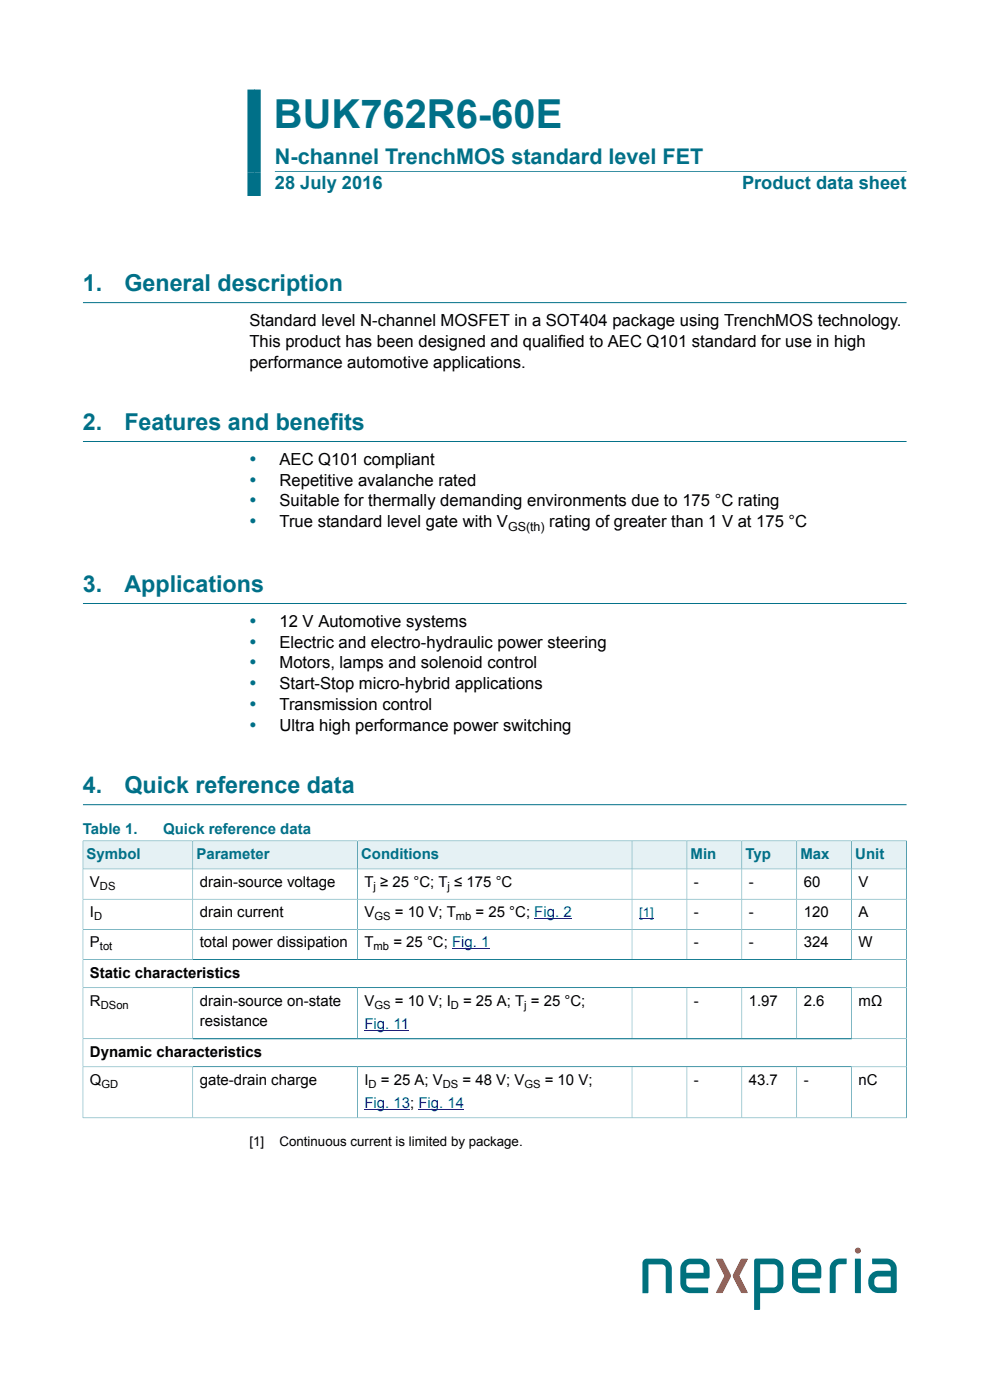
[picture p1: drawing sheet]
<svg xmlns="http://www.w3.org/2000/svg" width="210mm" height="297mm" viewBox="0 0 210 297" stroke-linecap="round" stroke-linejoin="round" font-family="sans-serif">
<defs><g id="words">
<text font-size="8.5" fill="#007088" x="58.1" y="27.2">BUK762R6-60E</text>
<g font-size="4.9" fill="#007088">
<text x="17.6" y="61.8">1.</text>
<text x="26.4" y="61.8">General description</text>
<text x="17.6" y="91.2">2.</text>
<text x="26.4" y="91.2">Features and benefits</text>
<text x="17.6" y="125.6">3.</text>
<text x="26.4" y="125.6">Applications</text>
<text x="17.6" y="168.3">4.</text>
<text x="26.4" y="168.3">Quick reference data</text>
</g>
<text font-size="4.6" fill="#007088" x="58.3" y="34.8">N-channel TrenchMOS standard level FET</text>
<g font-size="4.2" fill="#007088">
<text x="52.9" y="98.8">•</text>
<text x="52.9" y="103.2">•</text>
<text x="52.9" y="107.6">•</text>
<text x="52.9" y="112">•</text>
<text x="52.9" y="133.2">•</text>
<text x="52.9" y="137.6">•</text>
<text x="52.9" y="142">•</text>
<text x="52.9" y="146.4">•</text>
<text x="52.9" y="150.8">•</text>
<text x="52.9" y="155.2">•</text>
</g>
<g font-size="3.9" fill="#007088">
<text x="58.3" y="40.1">28 July 2016</text>
<text x="157.4" y="40.1">Product data sheet</text>
</g>
<g font-size="3.5">
<text x="52.9" y="69.2">Standard level N-channel MOSFET in a SOT404 package using TrenchMOS technology.</text>
<text x="52.9" y="73.6">This product has been designed and qualified to AEC Q101 standard for use in high</text>
<text x="52.9" y="78">performance automotive applications.</text>
<text x="59.3" y="98.6">AEC Q101 compliant</text>
<text x="59.3" y="103">Repetitive avalanche rated</text>
<text x="59.3" y="107.4">Suitable for thermally demanding environments due to 175 °C rating</text>
<text x="59.3" y="111.9">True standard level gate with V</text>
<text x="116.5" y="111.9">rating of greater than 1 V at 175 °C</text>
<text x="59.3" y="133">12 V Automotive systems</text>
<text x="59.3" y="137.4">Electric and electro-hydraulic power steering</text>
<text x="59.3" y="141.8">Motors, lamps and solenoid control</text>
<text x="59.3" y="146.2">Start-Stop micro-hybrid applications</text>
<text x="59.3" y="150.6">Transmission control</text>
<text x="59.3" y="155">Ultra high performance power switching</text>
</g>
<g font-size="3.2" fill="#007088">
<text x="17.6" y="177">Table 1.</text>
<text x="34.6" y="177">Quick reference data</text>
<text x="18.4" y="182.2">Symbol</text>
<text x="41.7" y="182.2">Parameter</text>
<text x="76.6" y="182.2">Conditions</text>
<text x="146.5" y="182.2">Min</text>
<text x="158.1" y="182.2">Typ</text>
<text x="169.8" y="182.2">Max</text>
<text x="181.4" y="182.2">Unit</text>
</g>
<g font-size="3.2">
<text x="19.1" y="188.1">V</text>
<text x="42.4" y="188.1">drain-source voltage</text>
<text x="77.3" y="188.1">T ≥ 25 °C; T ≤ 175 °C</text>
<text x="147.2" y="188.1">-</text>
<text x="158.8" y="188.1">-</text>
<text x="170.5" y="188.1">60</text>
<text x="182.1" y="188.1">V</text>
<text x="19.1" y="194.6">I</text>
<text x="42.4" y="194.6">drain current</text>
<text x="77.3" y="194.6">V</text>
<text x="83.7" y="194.6">= 10 V; T</text>
<text x="100.9" y="194.6">= 25 °C; Fig. 2</text>
<text x="147.2" y="194.6">-</text>
<text x="158.8" y="194.6">-</text>
<text x="170.5" y="194.6">120</text>
<text x="182.1" y="194.6">A</text>
<text x="19.1" y="201">P</text>
<text x="42.4" y="201">total power dissipation</text>
<text x="77.3" y="201">T</text>
<text x="83.4" y="201">= 25 °C; Fig. 1</text>
<text x="147.2" y="201">-</text>
<text x="158.8" y="201">-</text>
<text x="170.5" y="201">324</text>
<text x="182.1" y="201">W</text>
<text x="19.1" y="207.4">Static characteristics</text>
<text x="19.1" y="213.3">R</text>
<text x="42.4" y="213.3">drain-source on-state</text>
<text x="77.3" y="213.3">V</text>
<text x="83.7" y="213.3">= 10 V; I</text>
<text x="98.2" y="213.3">= 25 A; T = 25 °C;</text>
<text x="147.2" y="213.3">-</text>
<text x="158.8" y="213.3">1.97</text>
<text x="170.5" y="213.3">2.6</text>
<text x="182.1" y="213.3">mΩ</text>
<text x="42.4" y="217.8">resistance</text>
<text x="19.1" y="224.2">Dynamic characteristics</text>
<text x="19.1" y="230.1">Q</text>
<text x="42.4" y="230.1">gate-drain charge</text>
<text x="77.3" y="230.1">I</text>
<text x="80.8" y="230.1">= 25 A; V</text>
<text x="98.1" y="230.1">= 48 V; V</text>
<text x="115.5" y="230.1">= 10 V;</text>
<text x="147.2" y="230.1">-</text>
<text x="158.8" y="230.1">43.7</text>
<text x="170.5" y="230.1">-</text>
<text x="182.1" y="230.1">nC</text>
</g>
<g font-size="3.2" fill="#00f">
<text x="77.3" y="218.2">Fig. 11</text>
<text x="77.3" y="235">Fig. 13; Fig. 14</text>
</g>
<text font-size="2.8" fill="#00f" x="135.5" y="194.6">[1]</text>
<g font-size="2.8">
<text x="52.9" y="243.1">[1]</text>
<text x="59.3" y="243.1">Continuous current is limited by package.</text>
</g>
<text font-size="2.6" x="107.8" y="112.5">GS(th)</text>
<g font-size="2.4">
<text x="21.2" y="188.8">DS</text>
<text x="79.3" y="188.8">j</text>
<text x="94.9" y="188.8">j</text>
<text x="20" y="195.2">D</text>
<text x="79.4" y="195.2">GS</text>
<text x="96.7" y="195.2">mb</text>
<text x="21.2" y="201.6">tot</text>
<text x="79.3" y="201.6">mb</text>
<text x="21.4" y="214">DSon</text>
<text x="79.4" y="214">GS</text>
<text x="95.6" y="214">D</text>
<text x="111.2" y="214">j</text>
<text x="21.5" y="230.7">GD</text>
<text x="78.2" y="230.7">D</text>
<text x="93.9" y="230.7">DS</text>
<text x="111.2" y="230.7">GS</text>
</g>
</g></defs>
<path d="M53.9 19v22.6" fill="none" stroke="#007088" stroke-width="2.8" stroke-linecap="butt"/>
<path d="M58.3 36.3h134M17.6 64.2h174.7M17.6 93.7h174.7M17.6 128h174.7M17.6 170.7h174.7" fill="none" stroke="#007088" stroke-width=".21"/>
<path d="M17.7 178.5h23.1v5.8h-23.1z" fill="#e5f1f4"/>
<path d="M17.6 178.3v6h23.3v-5.9h-23.4" fill="none" stroke="#007088" stroke-width=".21"/>
<path d="M41 178.5h34.8v5.8h-34.8z" fill="#e5f1f4"/>
<path d="M40.9 178.4h34.9v5.9h-34.9z" fill="none" stroke="#007088" stroke-width=".21"/>
<path d="M75.9 178.5h58.1v5.8h-58.1z" fill="#e5f1f4"/>
<path d="M75.8 178.4h58.3v5.9h-58.3z" fill="none" stroke="#007088" stroke-width=".21"/>
<path d="M134.1 178.5h11.5v5.8h-11.5z" fill="#e5f1f4"/>
<path d="M134.1 178.4h11.6v5.9h-11.6z" fill="none" stroke="#007088" stroke-width=".21"/>
<path d="M145.8 178.5h11.5v5.8h-11.5z" fill="#e5f1f4"/>
<path d="M145.7 178.4h11.7v5.9h-11.7z" fill="none" stroke="#007088" stroke-width=".21"/>
<path d="M157.4 178.5h11.5v5.8h-11.5z" fill="#e5f1f4"/>
<path d="M157.4 178.4h11.6v5.9h-11.6z" fill="none" stroke="#007088" stroke-width=".21"/>
<path d="M169.1 178.5h11.5v5.8h-11.5z" fill="#e5f1f4"/>
<path d="M169 178.4h11.7v5.9h-11.7z" fill="none" stroke="#007088" stroke-width=".21"/>
<path d="M180.7 178.5h11.5v5.8h-11.5z" fill="#e5f1f4"/>
<g fill="none" stroke="#007088" stroke-width=".21">
<path d="M192.3 178.3v58.9M192.4 178.4h-11.7v25.2M17.6 190.8h174.7M17.6 197.2h174.7M40.9 184.3v19.3M75.8 184.3v19.3M134.1 184.3v19.3M145.7 184.3v19.3M157.4 184.3v19.3M169 184.3v19.3M192.3 184.3h-174.7v52.9M17.6 203.6h174.7"/>
<path d="M17.6 209.5h174.7M40.9 209.5v10.9M75.8 209.5v10.9M134.1 209.5v10.9M145.7 209.5v10.9M157.4 209.5v10.9M169 209.5v10.9M180.7 209.5v10.9M17.5 237.1h174.9M17.6 220.4h174.7M17.6 226.3h174.7M40.9 226.3v10.8"/>
<path d="M75.8 226.3v10.8M134.1 226.3v10.8M145.7 226.3v10.8M157.4 226.3v10.8M169 226.3v10.8M180.7 226.3v10.8"/>
</g>
<path d="M113.3 194.9h8M135.5 194.9h3.2M77.3 218.5h9.5M95.9 201.3h7.9M77.3 235.3h9.7M88.8 235.3h9.7" fill="none" stroke="#00f" stroke-width=".21"/>
<g fill="#00717d">
<path d="M136.6 267.3l.6-.3h3.2a2.13 2.13 0 0 1 2.1 2.1v5.2h-1.1l-.2-.1v-5.1a.87 .87 0 0 0-.8-.9h-2.9v6l-.1 .1h-1.1v-6.3z"/>
<path d="M176.6 267.6a3.2 3.2 0 0 1 3-.6l-.1 1.1-1.4 .1a.87 .87 0 0 0-.8 .9v5l-.2 .2h-1.1v-5.2l.1-.5z"/>
<path d="M181.3 267h1.1l.2 .2v7.1h-1.1l-.2-.1z"/>
<path d="M160 267.2v10.7h1.1l.1-.2v-3.4h2.8a2.13 2.13 0 0 0 2.2-2.1v-3.1a2.09 2.09 0 0 0-2.1-2.1h-3.7zM161.3 268.2h2.8a.87 .87 0 0 1 .8 .9v3.2a.87 .87 0 0 1-.8 .8h-2.8z"/>
<path d="M185 267v1l.2 .2h2.9a1 1 0 0 1 .8 1.4h-2.6a2.37 2.37 0 0 0-2.1 2.4 2.37 2.37 0 0 0 2.1 2.3h3.4l.5-.2v-5a2.13 2.13 0 0 0-2.1-2.1zM185.7 271.1l.6-.3h2.6v2.3h-2.6a1.21 1.21 0 0 1-.9-.8 1.21 1.21 0 0 1 .3-1.2z"/>
</g>
<circle cx="182" cy="265.3" r=".64" fill="#f05128"/>
<g fill="#00717d">
<path d="M145.8 268.4l.6-.2h2a.87 .87 0 0 1 .8 .9v.9h-3.6v-.9zM144.9 267.6a2.31 2.31 0 0 0-.6 1.9v2.4a2.13 2.13 0 0 0 2.1 2.4h3.8v-1l-.1-.2h-3.7a.87 .87 0 0 1-.8-.8v-1.1h4.8a3.7 3.7 0 0 0 .1-2.6 2.13 2.13 0 0 0-2.1-1.6 3.7 3.7 0 0 0-3.5 .6z"/>
<path d="M169.5 268.4l.6-.2h2a.87 .87 0 0 1 .8 .9v.9h-3.6v-.9zM168.6 267.6a2.31 2.31 0 0 0-.6 1.9v2.4a2.15 2.15 0 0 0 2.1 2.4h3.8v-1l-.2-.2h-3.6a.87 .87 0 0 1-.8-.8v-1.1h4.8a3.7 3.7 0 0 0 0-2.6 2.13 2.13 0 0 0-2-1.6 3.7 3.7 0 0 0-3.5 .6z"/>
</g>
<g fill="#f05128">
<path d="M151.9 267.1l1.1-.1 .3 .2 1.5 2.8a1.04 1.04 0 0 1 0 1.4l-1.4 2.8-.4 .1h-1.1l1.8-3.6z"/>
<path d="M157.1 267.2l.4-.2 1.1 .1-1.8 3.6 1.8 3.6h-1.1l-.4-.1-1.4-2.8a1.04 1.04 0 0 1 0-1.4z"/>
</g>
<use href="#words"/>
</svg>
